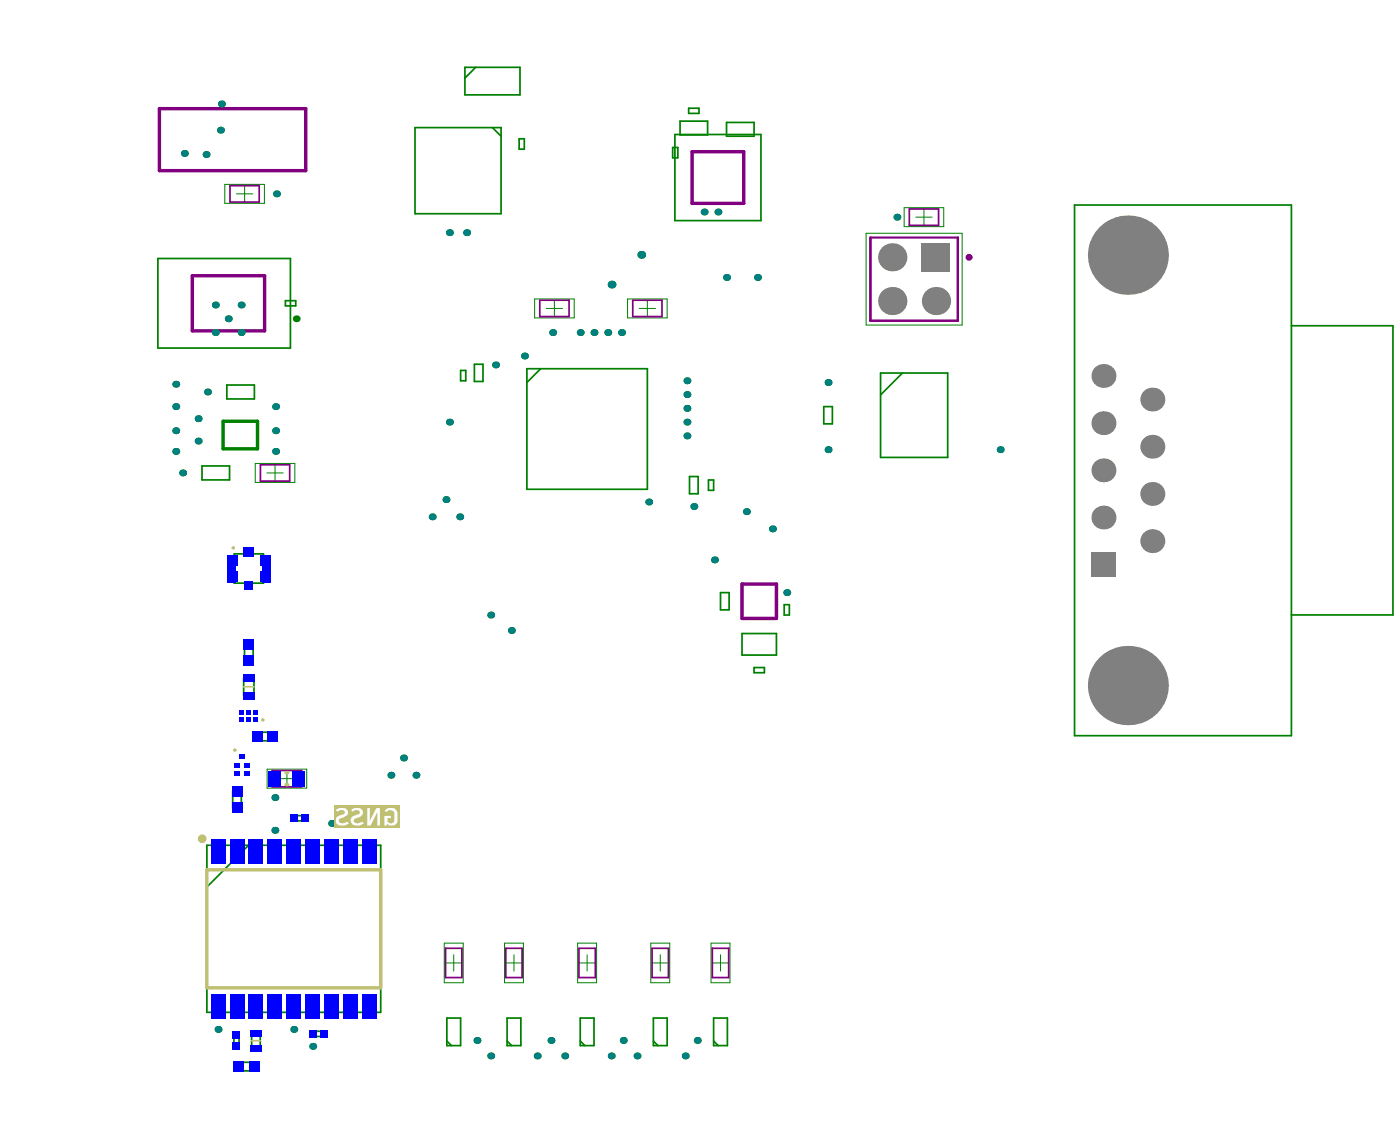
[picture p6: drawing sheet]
<svg xmlns="http://www.w3.org/2000/svg" width="271mm" height="217mm" viewBox="0 0 271 217" stroke-linecap="round" stroke-linejoin="round" font-family="sans-serif">
<g fill="none" stroke="#008000" stroke-width=".33">
<path d="M89.9 13h10.6v5.3h-10.6zM91.9 13l-2 2.1M80.2 24.7h16.6v16.6h-16.6zM95.2 24.7l1.6 1.6M100.3 26.8h1v2h-1zM130 28.5h1v2h-1zM130.4 26h16.7v16.6h-16.7zM131.4 23.4h5.4v2.7h-5.4zM133.1 20.9h2v1h-2zM140.4 23.7h5.3v2.6h-5.3zM207.7 39.6h41.9v102.6h-41.9zM30.5 49.9h25.6v17.4h-25.6z"/>
<path d="M55.2 58.1h2v1h-2zM43.8 74.4h5.4v2.7h-5.4zM89 71.6h1v2h-1zM91.7 70.4h1.6v3.3h-1.6zM101.8 71.2h23.3v23.3h-23.3zM104.5 71.2l-2.7 2.7M159.2 78.6h1.7v3.3h-1.7zM170.2 72.1h13v16.3h-13zM174.4 72.1l-4.2 4.2M249.6 62.9h19.6v55.9h-19.6M39 90h5.4v2.7h-5.4zM133.3 92.1h1.6v3.3h-1.6z"/>
<path d="M136.9 92.7h1v2h-1zM45.3 107h5.6v5.7h-5.6zM139.3 114.5h1.6v3.3h-1.6zM151.6 116.8h1v2h-1zM47.1 131.1h2v3.3h-2zM47.3 124.4h1.6v3.3h-1.6zM143.4 122.4h6.7v4.2h-6.7zM145.7 129h2v1h-2zM45 152.8h1.6v3.4h-1.6zM49.6 141.5h3.3v1.6h-3.3zM56.9 157.6h2v1h-2zM40 163.3h33.6v32.3h-33.6z"/>
<path d="M48.1 163.3l-8.1 8.1M48.6 199.4h1.7v3.4h-1.7zM60.5 199.3h2v1h-2zM86.4 196.7h2.6v5.3h-2.6zM98 196.7h2.7v5.3h-2.7zM112.1 196.7h2.7v5.3h-2.7zM126.3 196.7h2.6v5.3h-2.6zM137.9 196.7h2.7v5.3h-2.7zM45.2 200.1h1v2h-1zM46 205.3h3.3v1.6h-3.3zM86.4 201.2l.9 .8M98 201.2l.9 .8"/>
<path d="M112.1 201.2l.9 .8M126.3 201.2l.9 .8M137.9 201.2l.9 .8"/>
</g>
<g fill="none" stroke="#008000" stroke-width=".19">
<path d="M43.5 35.6h7.6v3.7h-7.6zM45.7 37.5h3.2M47.3 35.9v3.1M103.3 57.8h7.7v3.6h-7.7zM105.6 59.6h3.1M107.2 58v3.2M121.3 57.8h7.6v3.6h-7.6zM123.5 59.6h3.2M125.1 58v3.2M167.4 45.1h18.6v17.7h-18.6zM174.7 40.1h7.7v3.7h-7.7zM177 42h3.2"/>
<path d="M178.6 40.4v3.1M49.3 89.6h7.7v3.6h-7.7zM51.6 91.4h3.1M53.2 89.8v3.2M51.6 148.6h7.7v3.7h-7.7zM53.9 150.5h3.1M55.5 148.9v3.1M85.9 182.2h3.6v7.7h-3.6zM86.1 186.1h3.2M87.7 184.5v3.1M97.5 182.2h3.7v7.7h-3.7zM97.8 186.1h3.1"/>
<path d="M99.3 184.5v3.1M111.6 182.2h3.7v7.7h-3.7zM111.9 186.1h3.2M113.5 184.5v3.1M125.8 182.2h3.6v7.7h-3.6zM126 186.1h3.2M127.6 184.5v3.1M137.4 182.2h3.7v7.7h-3.7zM137.7 186.1h3.1M139.3 184.5v3.1"/>
</g>
<path d="M43.1 81.4h6.7v5.3h-6.7z" fill="none" stroke="#008000" stroke-width=".66"/>
<g fill="none" stroke="#800080" stroke-width=".66">
<path d="M30.8 21h28.3v12h-28.3zM133.8 29.3h9.9v10h-9.9zM37.2 53.3h13.9v10.6h-13.9zM143.4 112.8h6.7v6.7h-6.7z"/>
<circle cx="187.3" cy="49.7" r=".33"/>
</g>
<path d="M44.4 35.9h5.7v3.1h-5.7zM104.3 58h5.7v3.2h-5.7zM122.3 58h5.6v3.2h-5.6zM175.7 40.4h5.7v3.1h-5.7zM50.3 89.8h5.7v3.2h-5.7zM52.6 148.9h5.7v3.1h-5.7zM86.1 183.2h3.2v5.7h-3.2zM97.8 183.2h3.1v5.7h-3.1zM111.9 183.2h3.2v5.7h-3.2zM126 183.2h3.2v5.7h-3.2zM137.7 183.2h3.1v5.7h-3.1z" fill="none" stroke="#800080" stroke-width=".33"/>
<path d="M168.2 45.9h16.9v16.1h-16.9z" fill="none" stroke="#800080" stroke-width=".42"/>
<g fill="#008000">
<circle cx="193.3" cy="86.9" r=".66"/>
<circle cx="42.8" cy="20.1" r=".66"/>
<circle cx="42.6" cy="25.2" r=".66"/>
<circle cx="39.8" cy="29.9" r=".66"/>
<circle cx="35.6" cy="29.6" r=".66"/>
<circle cx="53.3" cy="87.2" r=".66"/>
<circle cx="53.3" cy="83.2" r=".66"/>
<circle cx="53.3" cy="78.6" r=".66"/>
<circle cx="125.4" cy="97" r=".66"/>
<circle cx="134.1" cy="97.9" r=".66"/>
<circle cx="101.4" cy="68.8" r=".66"/>
<circle cx="95.8" cy="70.5" r=".66"/>
<circle cx="38.3" cy="85.2" r=".66"/>
<circle cx="38.3" cy="80.9" r=".66"/>
<circle cx="34" cy="87.2" r=".66"/>
<circle cx="34" cy="83.2" r=".66"/>
<circle cx="34" cy="78.6" r=".66"/>
<circle cx="34" cy="74.2" r=".66"/>
<circle cx="44.1" cy="61.6" r=".66"/>
<circle cx="46.6" cy="64.3" r=".66"/>
<circle cx="41.6" cy="64.3" r=".66"/>
<circle cx="46.6" cy="58.9" r=".66"/>
<circle cx="41.6" cy="58.9" r=".66"/>
<circle cx="35.3" cy="91.4" r=".66"/>
<circle cx="40.1" cy="75.7" r=".66"/>
<circle cx="173.3" cy="42" r=".66"/>
<circle cx="106.5" cy="201" r=".66"/>
<circle cx="134.8" cy="201" r=".66"/>
<circle cx="132.4" cy="204" r=".66"/>
<circle cx="123.1" cy="204" r=".66"/>
<circle cx="120.5" cy="201" r=".66"/>
<circle cx="118.1" cy="204" r=".66"/>
<circle cx="109.1" cy="204" r=".66"/>
<circle cx="103.8" cy="204" r=".66"/>
<circle cx="94.8" cy="204" r=".66"/>
<circle cx="92.2" cy="201" r=".66"/>
<circle cx="152.1" cy="114.5" r=".66"/>
<circle cx="132.8" cy="84.2" r=".66"/>
<circle cx="138.1" cy="108.2" r=".66"/>
<circle cx="132.8" cy="73.6" r=".66"/>
<circle cx="132.8" cy="76.2" r=".66"/>
<circle cx="57.3" cy="61.6" r=".66"/>
<circle cx="53.4" cy="37.5" r=".66"/>
<circle cx="106.8" cy="64.3" r=".66"/>
<circle cx="146.4" cy="53.6" r=".66"/>
<circle cx="138.8" cy="41" r=".66"/>
<circle cx="136.1" cy="41" r=".66"/>
<circle cx="90.2" cy="45" r=".66"/>
<circle cx="86.9" cy="45" r=".66"/>
<circle cx="120.1" cy="64.3" r=".66"/>
<circle cx="117.5" cy="64.3" r=".66"/>
<circle cx="114.8" cy="64.3" r=".66"/>
<circle cx="112.1" cy="64.3" r=".66"/>
<circle cx="83.5" cy="99.9" r=".66"/>
<circle cx="88.9" cy="99.9" r=".66"/>
<circle cx="86.2" cy="96.5" r=".66"/>
<circle cx="75.6" cy="149.8" r=".66"/>
<circle cx="78" cy="146.5" r=".66"/>
<circle cx="80.4" cy="149.8" r=".66"/>
<circle cx="160" cy="86.9" r=".66"/>
<circle cx="160" cy="73.9" r=".66"/>
<circle cx="132.8" cy="81.6" r=".66"/>
<circle cx="132.8" cy="78.9" r=".66"/>
<circle cx="86.9" cy="81.6" r=".66"/>
<circle cx="98.8" cy="121.8" r=".66"/>
<circle cx="94.8" cy="118.8" r=".66"/>
<circle cx="64.1" cy="159.1" r=".66"/>
<circle cx="67.8" cy="159.1" r=".66"/>
<circle cx="149.3" cy="102.2" r=".66"/>
<circle cx="144.3" cy="98.9" r=".66"/>
<circle cx="118.2" cy="55" r=".75"/>
<circle cx="123.9" cy="49.2" r=".75"/>
<circle cx="140.4" cy="53.6" r=".66"/>
<circle cx="53.1" cy="154.1" r=".66"/>
<circle cx="53.1" cy="160.4" r=".66"/>
<circle cx="42.1" cy="198.9" r=".66"/>
<circle cx="56.8" cy="198.9" r=".66"/>
<circle cx="60.4" cy="202.2" r=".66"/>
</g>
<g fill="#008080">
<circle cx="193.3" cy="86.9" r=".66"/>
<circle cx="42.8" cy="20.1" r=".66"/>
<circle cx="42.6" cy="25.2" r=".66"/>
<circle cx="39.8" cy="29.9" r=".66"/>
<circle cx="35.6" cy="29.6" r=".66"/>
<circle cx="53.3" cy="87.2" r=".66"/>
<circle cx="53.3" cy="83.2" r=".66"/>
<circle cx="53.3" cy="78.6" r=".66"/>
<circle cx="125.4" cy="97" r=".66"/>
<circle cx="134.1" cy="97.9" r=".66"/>
<circle cx="101.4" cy="68.8" r=".66"/>
<circle cx="95.8" cy="70.5" r=".66"/>
<circle cx="38.3" cy="85.2" r=".66"/>
<circle cx="38.3" cy="80.9" r=".66"/>
<circle cx="34" cy="87.2" r=".66"/>
<circle cx="34" cy="83.2" r=".66"/>
<circle cx="34" cy="78.6" r=".66"/>
<circle cx="34" cy="74.2" r=".66"/>
<circle cx="44.1" cy="61.6" r=".66"/>
<circle cx="46.6" cy="64.3" r=".66"/>
<circle cx="41.6" cy="64.3" r=".66"/>
<circle cx="46.6" cy="58.9" r=".66"/>
<circle cx="41.6" cy="58.9" r=".66"/>
<circle cx="35.3" cy="91.4" r=".66"/>
<circle cx="40.1" cy="75.7" r=".66"/>
<circle cx="173.3" cy="42" r=".66"/>
<circle cx="106.5" cy="201" r=".66"/>
<circle cx="134.8" cy="201" r=".66"/>
<circle cx="132.4" cy="204" r=".66"/>
<circle cx="123.1" cy="204" r=".66"/>
<circle cx="120.5" cy="201" r=".66"/>
<circle cx="118.1" cy="204" r=".66"/>
<circle cx="109.1" cy="204" r=".66"/>
<circle cx="103.8" cy="204" r=".66"/>
<circle cx="94.8" cy="204" r=".66"/>
<circle cx="92.2" cy="201" r=".66"/>
<circle cx="152.1" cy="114.5" r=".66"/>
<circle cx="132.8" cy="84.2" r=".66"/>
<circle cx="138.1" cy="108.2" r=".66"/>
<circle cx="132.8" cy="73.6" r=".66"/>
<circle cx="132.8" cy="76.2" r=".66"/>
<circle cx="53.4" cy="37.5" r=".66"/>
<circle cx="106.8" cy="64.3" r=".66"/>
<circle cx="146.4" cy="53.6" r=".66"/>
<circle cx="138.8" cy="41" r=".66"/>
<circle cx="136.1" cy="41" r=".66"/>
<circle cx="90.2" cy="45" r=".66"/>
<circle cx="86.9" cy="45" r=".66"/>
<circle cx="120.1" cy="64.3" r=".66"/>
<circle cx="117.5" cy="64.3" r=".66"/>
<circle cx="114.8" cy="64.3" r=".66"/>
<circle cx="112.1" cy="64.3" r=".66"/>
<circle cx="83.5" cy="99.9" r=".66"/>
<circle cx="88.9" cy="99.9" r=".66"/>
<circle cx="86.2" cy="96.5" r=".66"/>
<circle cx="75.6" cy="149.8" r=".66"/>
<circle cx="78" cy="146.5" r=".66"/>
<circle cx="80.4" cy="149.8" r=".66"/>
<circle cx="160" cy="86.9" r=".66"/>
<circle cx="160" cy="73.9" r=".66"/>
<circle cx="132.8" cy="81.6" r=".66"/>
<circle cx="132.8" cy="78.9" r=".66"/>
<circle cx="86.9" cy="81.6" r=".66"/>
<circle cx="98.8" cy="121.8" r=".66"/>
<circle cx="94.8" cy="118.8" r=".66"/>
<circle cx="64.1" cy="159.1" r=".66"/>
<circle cx="67.8" cy="159.1" r=".66"/>
<circle cx="149.3" cy="102.2" r=".66"/>
<circle cx="144.3" cy="98.9" r=".66"/>
<circle cx="118.2" cy="55" r=".75"/>
<circle cx="123.9" cy="49.2" r=".75"/>
<circle cx="140.4" cy="53.6" r=".66"/>
<circle cx="53.1" cy="154.1" r=".66"/>
<circle cx="53.1" cy="160.4" r=".66"/>
<circle cx="42.1" cy="198.9" r=".66"/>
<circle cx="56.8" cy="198.9" r=".66"/>
<circle cx="60.4" cy="202.2" r=".66"/>
</g>
<path d="M55.3 151.6h.3M55.3 149.3h.3M40 168.1h33.6v22.8h-33.6z" fill="none" stroke="#c0c073" stroke-width=".66"/>
<path d="M47.1 132.7h2M48.6 201.1h1.7" fill="none" stroke="#c0c073" stroke-width=".33"/>
<path d="M64.6 155.6h12.6v4.3h-12.6z" fill-rule="evenodd" fill="#c0c073"/>
<g fill="#fff">
<path d="M74.6 156.3a1.5 1.5 0 0 1 2.2 .7v1.3a1.15 1.15 0 0 1-.7 1.2 1.15 1.15 0 0 1-1.3-.3v.3h-.5v-1.8h1.2v.4h-.6v.7a.72 .72 0 0 0 .8 .3 .72 .72 0 0 0 .5-.8v-.9a.79 .79 0 0 0-.5-.8 .79 .79 0 0 0-.9 .3l-.4-.3z"/>
<path d="M71 156.1h.5v2.6l1.2-2.6h.7v3.4h-.5v-2.6l-1.3 2.6h-.6z"/>
<path d="M68.2 156.2a1.62 1.62 0 0 1 1.9 .4 1.01 1.01 0 0 1-.7 1.3l-.5 .2a.51 .51 0 0 0-.6 .5 .51 .51 0 0 0 .6 .5l.7-.1 .4-.2 .3 .3a1.9 1.9 0 0 1-2.3 .1 1 1 0 0 1 .6-1.6l.4-.2a.45 .45 0 0 0 .5-.5 .45 .45 0 0 0-.6-.3l-.8 .2-.3-.2z"/>
<path d="M65.1 156.3h.1a1.33 1.33 0 0 1 2.1 .6v.3l-.4 .5-.9 .4a.51 .51 0 0 0-.5 .5 .51 .51 0 0 0 .6 .5l.6-.1 .3-.2 .4 .3a1.85 1.85 0 0 1-2.4-.1 1.06 1.06 0 0 1 .7-1.4l.5-.2a.45 .45 0 0 0 .5-.5 .45 .45 0 0 0-.7-.3h-.3l-.5 .2-.3-.2z"/>
</g>
<g fill="none" stroke="#c0c073" stroke-width=".33">
<circle cx="45.1" cy="105.9" r=".17"/>
<circle cx="50.8" cy="139.1" r=".17"/>
<circle cx="45.4" cy="144.9" r=".17"/>
</g>
<circle cx="39.1" cy="162.1" r=".42" fill="none" stroke="#c0c073" stroke-width=".83"/>
<g fill="#808080">
<path d="M210.9 106.8h4.7v4.7h-4.7z" fill-rule="evenodd"/>
<path d="M178.2 47h5.4v5.5h-5.4z" fill-rule="evenodd"/>
</g>
<g fill="#808080">
<circle cx="213.3" cy="100" r="2.32"/>
<circle cx="222.7" cy="104.6" r="2.32"/>
<circle cx="222.7" cy="95.4" r="2.32"/>
<circle cx="172.5" cy="58.2" r="2.73"/>
<circle cx="180.9" cy="58.2" r="2.73"/>
<circle cx="172.5" cy="49.7" r="2.73"/>
<circle cx="213.3" cy="90.9" r="2.32"/>
<circle cx="222.7" cy="86.3" r="2.32"/>
<circle cx="213.3" cy="81.8" r="2.32"/>
<circle cx="222.7" cy="77.2" r="2.32"/>
<circle cx="213.3" cy="72.6" r="2.32"/>
<circle cx="218" cy="49.3" r="7.7"/>
<circle cx="218" cy="132.5" r="7.7"/>
</g>
<g fill="#00f">
<path d="M49 138.6h.8v.9h-.8z" fill-rule="evenodd"/>
<path d="M50.3 110.5h.3v2h-.3z" fill-rule="evenodd"/>
<path d="M50.3 107.2h.3v2h-.3z" fill-rule="evenodd"/>
<path d="M45.6 107.2h.3v2h-.3z" fill-rule="evenodd"/>
<path d="M45.6 110.5h.3v2h-.3z" fill-rule="evenodd"/>
<path d="M47.1 105.7h2v1.8h-2z" fill-rule="evenodd"/>
<path d="M50.6 107.2h1.6v5.3h-1.6z" fill-rule="evenodd"/>
<path d="M43.9 107.2h1.7v5.3h-1.7z" fill-rule="evenodd"/>
<path d="M70 192h2.8v4.9h-2.8z" fill-rule="evenodd"/>
<path d="M48.1 162.1h2.8v4.8h-2.8z" fill-rule="evenodd"/>
<path d="M40.7 162.1h2.9v4.8h-2.9z" fill-rule="evenodd"/>
<path d="M46.4 137.3h.8v.8h-.8z" fill-rule="evenodd"/>
<path d="M56.6 149h2.3v3h-2.3z" fill-rule="evenodd"/>
<path d="M52 149h2.3v3h-2.3z" fill-rule="evenodd"/>
<path d="M47.3 112.3h1.6v1.7h-1.6z" fill-rule="evenodd"/>
<path d="M47.1 123.5h2v2h-2z" fill-rule="evenodd"/>
<path d="M47.1 126.6h2v2h-2z" fill-rule="evenodd"/>
<path d="M47 130.4h2.2v1.3h-2.2z" fill-rule="evenodd"/>
<path d="M47 133.7h2.2v1.4h-2.2z" fill-rule="evenodd"/>
<path d="M48.7 141.3h2v2h-2z" fill-rule="evenodd"/>
<path d="M51.8 141.3h2v2h-2z" fill-rule="evenodd"/>
<path d="M44.8 155h2v2h-2z" fill-rule="evenodd"/>
<path d="M44.8 152h2v2h-2z" fill-rule="evenodd"/>
<path d="M47.2 149.1h1.1v.8h-1.1z" fill-rule="evenodd"/>
<path d="M45.3 149.1h1v.8h-1z" fill-rule="evenodd"/>
<path d="M47.2 147.4h1.1v.9h-1.1z" fill-rule="evenodd"/>
<path d="M45.3 147.4h1v.9h-1z" fill-rule="evenodd"/>
<path d="M46.2 145.8h1.1v.8h-1.1z" fill-rule="evenodd"/>
<path d="M58.3 157.4h1.5v1.4h-1.5z" fill-rule="evenodd"/>
<path d="M56.1 157.4h1.5v1.4h-1.5z" fill-rule="evenodd"/>
<path d="M45 201.4h1.4v1.6h-1.4z" fill-rule="evenodd"/>
<path d="M45 199.2h1.4v1.6h-1.4z" fill-rule="evenodd"/>
<path d="M45.1 205.1h2v2h-2z" fill-rule="evenodd"/>
<path d="M48.2 205.1h2v2h-2z" fill-rule="evenodd"/>
<path d="M61.9 199.1h1.5v1.4h-1.5z" fill-rule="evenodd"/>
<path d="M59.7 199.1h1.5v1.4h-1.5z" fill-rule="evenodd"/>
<path d="M48.4 201.9h2.1v1.2h-2.1z" fill-rule="evenodd"/>
<path d="M48.4 199.1h2.1v1.2h-2.1z" fill-rule="evenodd"/>
<path d="M40.7 192h2.9v4.9h-2.9z" fill-rule="evenodd"/>
<path d="M44.4 192h2.8v4.9h-2.8z" fill-rule="evenodd"/>
<path d="M48.1 192h2.8v4.9h-2.8z" fill-rule="evenodd"/>
<path d="M51.7 192h2.8v4.9h-2.8z" fill-rule="evenodd"/>
<path d="M55.4 192h2.8v4.9h-2.8z" fill-rule="evenodd"/>
<path d="M59 192h2.9v4.9h-2.9z" fill-rule="evenodd"/>
<path d="M62.7 192h2.8v4.9h-2.8z" fill-rule="evenodd"/>
<path d="M66.3 192h2.9v4.9h-2.9z" fill-rule="evenodd"/>
<path d="M70 162.1h2.8v4.8h-2.8z" fill-rule="evenodd"/>
<path d="M66.3 162.1h2.9v4.8h-2.9z" fill-rule="evenodd"/>
<path d="M62.7 162.1h2.8v4.8h-2.8z" fill-rule="evenodd"/>
<path d="M59 162.1h2.9v4.8h-2.9z" fill-rule="evenodd"/>
<path d="M55.4 162.1h2.8v4.8h-2.8z" fill-rule="evenodd"/>
<path d="M51.7 162.1h2.8v4.8h-2.8z" fill-rule="evenodd"/>
<path d="M44.4 162.1h2.8v4.8h-2.8z" fill-rule="evenodd"/>
<path d="M47.7 138.6h.8v.9h-.8z" fill-rule="evenodd"/>
<path d="M46.3 138.6h.9v.9h-.9z" fill-rule="evenodd"/>
<path d="M47.7 137.3h.8v.8h-.8z" fill-rule="evenodd"/>
<path d="M49 137.3h.8v.8h-.8z" fill-rule="evenodd"/>
</g>
</svg>
